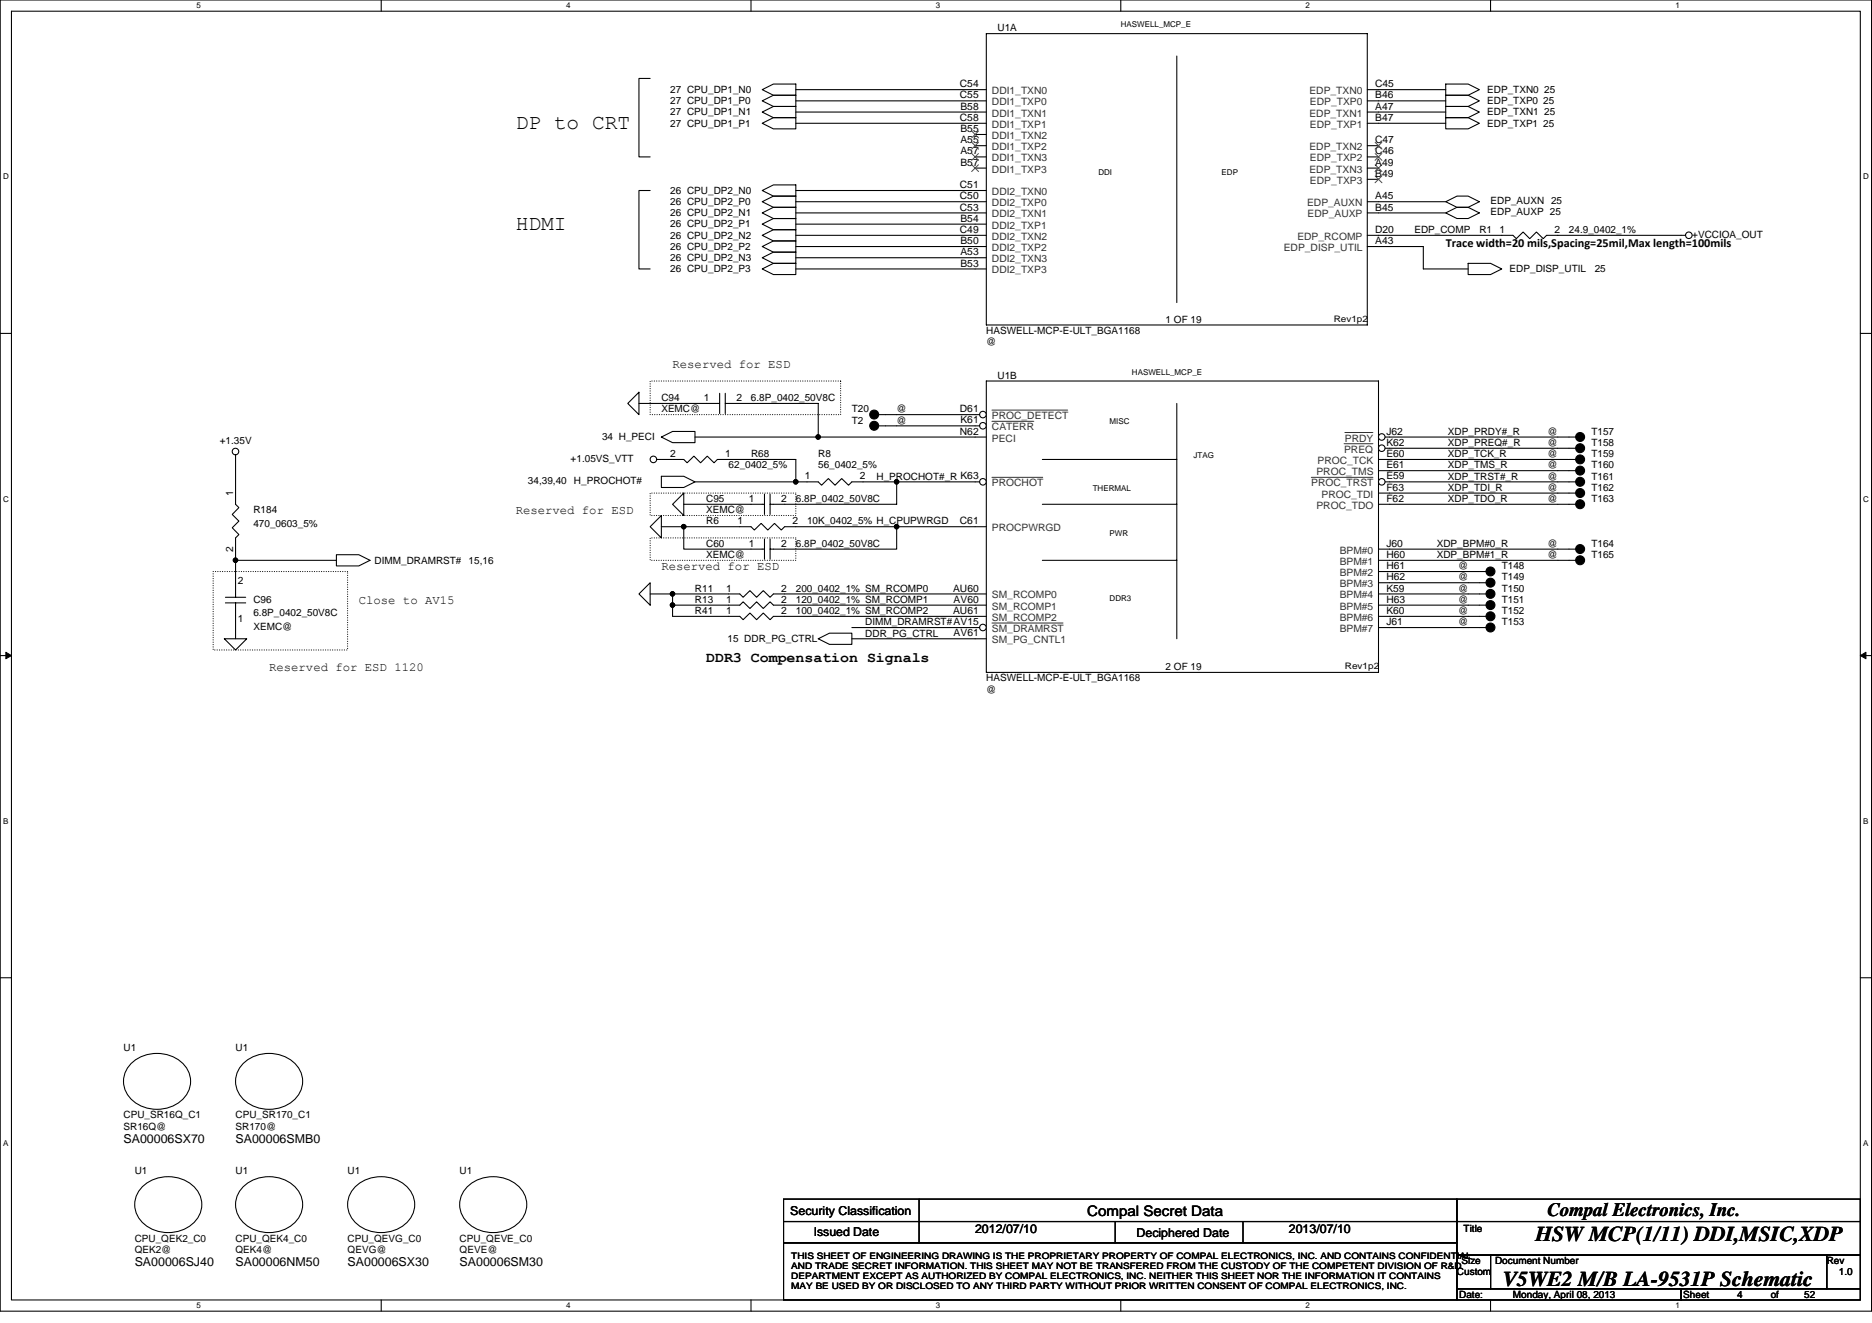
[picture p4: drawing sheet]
<svg xmlns="http://www.w3.org/2000/svg" width="297mm" height="210mm" viewBox="0 0 297 210" stroke-linecap="round" stroke-linejoin="round" font-family="sans-serif">
<defs><g id="words">
<g font-size="3.4">
<text x="81.8" y="20.5">DP to CRT</text>
<text x="81.8" y="36.5">HDMI</text>
<text x="243.6" y="196.8">HSW MCP(1/11) DDI,MSIC,XDP</text>
<text x="238.5" y="204">V5WE2 M/B LA-9531P Schematic</text>
</g>
<text font-size="3" x="245.6" y="193">Compal Electronics, Inc.</text>
<g font-size="2.3">
<text x="112.1" y="105.1">DDR3 Compensation Signals</text>
<text x="172.5" y="192.8">Compal Secret Data</text>
</g>
<g font-size="1.9">
<text x="229.4" y="39.2">Trace width=20 mils,Spacing=25mil,Max length=100mils</text>
<text x="106.7" y="58.5">Reserved for ESD</text>
<text x="81.8" y="81.6">Reserved for ESD</text>
<text x="56.9" y="95.8">Close to AV15</text>
<text x="104.9" y="90.5">Reserved for ESD</text>
<text x="42.7" y="106.5">Reserved for ESD 1120</text>
<text x="19.6" y="181.3">SA00006SX70</text>
<text x="37.4" y="181.3">SA00006SMB0</text>
<text x="125.4" y="192.7">Security Classification</text>
<text x="129.1" y="196.1">Issued Date</text>
<text x="154.7" y="195.6">2012/07/10</text>
<text x="180.3" y="196.3">Deciphered Date</text>
<text x="204.5" y="195.6">2013/07/10</text>
<text x="21.4" y="200.9">SA00006SJ40</text>
<text x="37.4" y="200.9">SA00006NM50</text>
<text x="55.2" y="200.9">SA00006SX30</text>
<text x="72.9" y="200.9">SA00006SM30</text>
</g>
<g font-size="1.6">
<text x="158.3" y="5">U1A</text>
<text x="106.4" y="14.8">27 CPU_DP1_N0</text>
<text x="106.4" y="16.5">27 CPU_DP1_P0</text>
<text x="152.3" y="15.6">C55</text>
<text x="152.3" y="13.8">C54</text>
<text x="152.4" y="17.4">B58</text>
<text x="218.2" y="15.6">B46</text>
<text x="218.2" y="17.4">A47</text>
<text x="218.2" y="13.8">C45</text>
<text x="236" y="16.5">EDP_TXP0 25</text>
<text x="236" y="14.8">EDP_TXN0 25</text>
<text x="106.4" y="18.3">27 CPU_DP1_N1</text>
<text x="106.4" y="20.1">27 CPU_DP1_P1</text>
<text x="152.3" y="19.2">C58</text>
<text x="152.4" y="22.7">A55</text>
<text x="152.4" y="21">B55</text>
<text x="218.2" y="19.2">B47</text>
<text x="218.2" y="22.7">C47</text>
<text x="236" y="20.1">EDP_TXP1 25</text>
<text x="236" y="18.3">EDP_TXN1 25</text>
<text x="152.3" y="29.8">C51</text>
<text x="152.4" y="26.3">B57</text>
<text x="152.4" y="24.5">A57</text>
<text x="218.2" y="28.1">B49</text>
<text x="218.2" y="24.5">C46</text>
<text x="218.2" y="26.3">A49</text>
<text x="106.4" y="30.8">26 CPU_DP2_N0</text>
<text x="106.4" y="32.5">26 CPU_DP2_P0</text>
<text x="106.4" y="34.3">26 CPU_DP2_N1</text>
<text x="152.3" y="33.4">C53</text>
<text x="152.3" y="31.6">C50</text>
<text x="152.4" y="35.2">B54</text>
<text x="218.2" y="33.4">B45</text>
<text x="218.2" y="31.6">A45</text>
<text x="236.5" y="34.1">EDP_AUXP 25</text>
<text x="236.5" y="32.4">EDP_AUXN 25</text>
<text x="106.4" y="36.1">26 CPU_DP2_P1</text>
<text x="106.4" y="37.9">26 CPU_DP2_N2</text>
<text x="106.4" y="39.6">26 CPU_DP2_P2</text>
<text x="106.4" y="41.4">26 CPU_DP2_N3</text>
<text x="152.3" y="37">C49</text>
<text x="152.4" y="40.5">A53</text>
<text x="152.4" y="38.7">B50</text>
<text x="218.2" y="38.7">A43</text>
<text x="218.2" y="37">D20</text>
<text x="224.4" y="37">EDP_COMP</text>
<text x="234.7" y="37">R1</text>
<text x="237.9" y="37">1</text>
<text x="246.7" y="37">2</text>
<text x="249" y="37">24.9_0402_1%</text>
<text x="268.5" y="37.7">+VCCIOA_OUT</text>
<text x="106.4" y="43.2">26 CPU_DP2_P3</text>
<text x="152.4" y="42.3">B53</text>
<text x="239.5" y="43.2">EDP_DISP_UTIL</text>
<text x="253" y="43.2">25</text>
<text x="156.5" y="53">HASWELL-MCP-E-ULT_BGA1168</text>
<text x="185" y="51.2">1 OF 19</text>
<text x="156.5" y="54.8">@</text>
<text x="104.9" y="63.6">C94</text>
<text x="104.9" y="65.4">XEMC@</text>
<text x="111.7" y="63.6">1</text>
<text x="116.9" y="63.6">2</text>
<text x="119.2" y="63.6">6.8P_0402_50V8C</text>
<text x="135.2" y="65.4">T20</text>
<text x="142.3" y="65.4">@</text>
<text x="152.3" y="65.4">D61</text>
<text x="158.3" y="60.1">U1B</text>
<text x="34.9" y="70.4">+1.35V</text>
<text x="95.5" y="69.9">34 H_PECI</text>
<text x="135.2" y="67.2">T2</text>
<text x="142.3" y="67.2">@</text>
<text x="152.3" y="69">N62</text>
<text x="152.4" y="67.2">K61</text>
<text x="220" y="70.7">K62</text>
<text x="220" y="69">J62</text>
<text x="229.8" y="69">XDP_PRDY#_R</text>
<text x="229.8" y="70.8">XDP_PREQ#_R</text>
<text x="245.6" y="69">@</text>
<text x="245.6" y="70.8">@</text>
<text x="252.5" y="69">T157</text>
<text x="252.5" y="70.8">T158</text>
<text x="83.8" y="76.8">34,39,40</text>
<text x="90.5" y="73.3">+1.05VS_VTT</text>
<text x="91.1" y="76.8">H_PROCHOT#</text>
<text x="106.4" y="72.5">2</text>
<text x="115.1" y="72.5">1</text>
<text x="115.6" y="74.3">62_0402_5%</text>
<text x="119.2" y="72.5">R68</text>
<text x="127.7" y="76.1">1</text>
<text x="129.8" y="72.5">R8</text>
<text x="129.8" y="74.3">56_0402_5%</text>
<text x="136.4" y="76.1">2</text>
<text x="139.1" y="76.1">H_PROCHOT#_R K63</text>
<text x="220" y="72.5">E60</text>
<text x="220" y="74.3">E61</text>
<text x="220" y="76.1">E59</text>
<text x="220" y="77.9">F63</text>
<text x="229.8" y="72.5">XDP_TCK_R</text>
<text x="229.8" y="74.3">XDP_TMS_R</text>
<text x="229.8" y="76.1">XDP_TRST#_R</text>
<text x="229.8" y="77.9">XDP_TDI_R</text>
<text x="245.6" y="72.5">@</text>
<text x="245.6" y="76.1">@</text>
<text x="245.6" y="74.3">@</text>
<text x="245.6" y="77.9">@</text>
<text x="252.5" y="72.5">T159</text>
<text x="252.5" y="76.1">T161</text>
<text x="252.5" y="74.3">T160</text>
<text x="252.5" y="77.9">T162</text>
<text x="37" y="78.8" transform="rotate(-90 37 78.8)">1</text>
<text x="40.2" y="81.4">R184</text>
<text x="40.2" y="83.6">470_0603_5%</text>
<text x="112.1" y="83.2">R6</text>
<text x="112.1" y="79.7">C95</text>
<text x="112.1" y="81.4">XEMC@</text>
<text x="117" y="83.2">1</text>
<text x="118.8" y="79.6">1</text>
<text x="124" y="79.6">2</text>
<text x="125.7" y="83.2">2</text>
<text x="126.3" y="79.7">6.8P_0402_50V8C</text>
<text x="128.1" y="83.2">10K_0402_5% H_CPUPWRGD</text>
<text x="152.3" y="83.2">C61</text>
<text x="220" y="79.6">F62</text>
<text x="229.8" y="79.7">XDP_TDO_R</text>
<text x="245.6" y="79.7">@</text>
<text x="252.5" y="79.7">T163</text>
<text x="37" y="87.5" transform="rotate(-90 37 87.5)">2</text>
<text x="59.4" y="89.4">DIMM_DRAMRST#</text>
<text x="74.4" y="89.4">15,16</text>
<text x="112.1" y="86.8">C60</text>
<text x="112.1" y="88.5">XEMC@</text>
<text x="118.8" y="86.7">1</text>
<text x="124" y="86.7">2</text>
<text x="126.3" y="86.8">6.8P_0402_50V8C</text>
<text x="220" y="86.7">J60</text>
<text x="220" y="88.5">H60</text>
<text x="228" y="88.5">XDP_BPM#1_R</text>
<text x="228" y="86.8">XDP_BPM#0_R</text>
<text x="245.6" y="86.8">@</text>
<text x="245.6" y="88.5">@</text>
<text x="252.5" y="86.8">T164</text>
<text x="252.5" y="88.5">T165</text>
<text x="37.8" y="92.6">2</text>
<text x="40.2" y="95.7">C96</text>
<text x="110.3" y="95.7">R13</text>
<text x="110.3" y="93.9">R11</text>
<text x="115.2" y="95.6">1</text>
<text x="115.2" y="93.9">1</text>
<text x="124" y="95.6">2</text>
<text x="124" y="93.9">2</text>
<text x="126.3" y="95.7">120_0402_1% SM_RCOMP1</text>
<text x="126.3" y="93.9">200_0402_1% SM_RCOMP0</text>
<text x="151.2" y="93.9">AU60</text>
<text x="151.3" y="95.6">AV60</text>
<text x="220" y="90.3">H61</text>
<text x="220" y="92.1">H62</text>
<text x="220" y="95.6">H63</text>
<text x="220" y="93.9">K59</text>
<text x="231.3" y="90.3">@</text>
<text x="231.3" y="92.1">@</text>
<text x="231.3" y="93.9">@</text>
<text x="231.3" y="95.7">@</text>
<text x="238.3" y="90.3">T148</text>
<text x="238.3" y="92.1">T149</text>
<text x="238.3" y="93.9">T150</text>
<text x="238.3" y="95.7">T151</text>
<text x="37.8" y="98.7">1</text>
<text x="40.2" y="97.8">6.8P_0402_50V8C</text>
<text x="40.2" y="99.9">XEMC@</text>
<text x="110.3" y="97.4">R41</text>
<text x="115.2" y="97.4">1</text>
<text x="115.4" y="101.9">15 DDR_PG_CTRL</text>
<text x="124" y="97.4">2</text>
<text x="126.3" y="97.4">100_0402_1% SM_RCOMP2</text>
<text x="137.3" y="99.2">DIMM_DRAMRST#AV15</text>
<text x="137.3" y="101">DDR_PG_CTRL</text>
<text x="151.2" y="97.4">AU61</text>
<text x="151.3" y="101">AV61</text>
<text x="220" y="99.2">J61</text>
<text x="220" y="97.4">K60</text>
<text x="231.3" y="97.4">@</text>
<text x="231.3" y="99.2">@</text>
<text x="238.3" y="97.4">T152</text>
<text x="238.3" y="99.2">T153</text>
<text x="185" y="106.3">2 OF 19</text>
<text x="156.5" y="109.9">@</text>
<text x="156.5" y="108.1">HASWELL-MCP-E-ULT_BGA1168</text>
<text x="19.6" y="166.8">U1</text>
<text x="37.4" y="166.8">U1</text>
<text x="19.6" y="177.4">CPU_SR16Q_C1</text>
<text x="19.6" y="179.2">SR16Q@</text>
<text x="37.4" y="177.4">CPU_SR170_C1</text>
<text x="37.4" y="179.2">SR170@</text>
<text x="21.4" y="186.3">U1</text>
<text x="37.4" y="186.3">U1</text>
<text x="55.2" y="186.3">U1</text>
<text x="72.9" y="186.3">U1</text>
<text x="21.4" y="197">CPU_QEK2_C0</text>
<text x="37.4" y="197">CPU_QEK4_C0</text>
<text x="55.2" y="197">CPU_QEVG_C0</text>
<text x="72.9" y="197">CPU_QEVE_C0</text>
<text x="232.2" y="195.4">Title</text>
<text x="21.4" y="198.8">QEK2@</text>
<text x="37.4" y="198.8">QEK4@</text>
<text x="55.2" y="198.8">QEVG@</text>
<text x="72.9" y="198.8">QEVE@</text>
<text x="231.2" y="202.3">Custom</text>
<text x="231.9" y="200.6">Size</text>
<text x="237.2" y="200.6">Document Number</text>
<text x="289.9" y="200.6">Rev</text>
<text x="291.8" y="202.3">1.0</text>
<text x="231.5" y="205.9">Date:</text>
<text x="240.1" y="205.9">Monday, April 08, 2013</text>
<text x="267.1" y="205.9">Sheet</text>
<text x="275.6" y="205.9">4</text>
<text x="281" y="205.9">of</text>
<text x="286.3" y="205.9">52</text>
</g>
<g font-size="1.6" fill="#333">
<text x="157.4" y="16.7">DDI1_TXP0</text>
<text x="157.4" y="14.9">DDI1_TXN0</text>
<text x="207.8" y="14.9">EDP_TXN0</text>
<text x="207.9" y="16.7">EDP_TXP0</text>
<text x="157.4" y="23.8">DDI1_TXP2</text>
<text x="157.4" y="22.1">DDI1_TXN2</text>
<text x="157.4" y="20.3">DDI1_TXP1</text>
<text x="157.4" y="18.5">DDI1_TXN1</text>
<text x="207.8" y="23.8">EDP_TXN2</text>
<text x="207.8" y="18.5">EDP_TXN1</text>
<text x="207.9" y="20.3">EDP_TXP1</text>
<text x="157.4" y="27.4">DDI1_TXP3</text>
<text x="157.4" y="25.6">DDI1_TXN3</text>
<text x="207.8" y="27.4">EDP_TXN3</text>
<text x="207.9" y="29.2">EDP_TXP3</text>
<text x="207.9" y="25.6">EDP_TXP2</text>
<text x="157.4" y="34.5">DDI2_TXN1</text>
<text x="157.4" y="30.9">DDI2_TXN0</text>
<text x="157.4" y="32.7">DDI2_TXP0</text>
<text x="207.4" y="32.7">EDP_AUXN</text>
<text x="207.5" y="34.5">EDP_AUXP</text>
<text x="157.4" y="41.6">DDI2_TXN3</text>
<text x="157.4" y="39.8">DDI2_TXP2</text>
<text x="157.4" y="38.1">DDI2_TXN2</text>
<text x="157.4" y="36.3">DDI2_TXP1</text>
<text x="203.7" y="39.8">EDP_DISP_UTIL</text>
<text x="205.9" y="38.1">EDP_RCOMP</text>
<text x="157.4" y="43.4">DDI2_TXP3</text>
<text x="157.4" y="68.3">CATERR</text>
<text x="157.4" y="70.1">PECI</text>
<text x="157.4" y="66.5">PROC_DETECT</text>
<text x="213.3" y="71.8">PREQ</text>
<text x="213.4" y="70.1">PRDY</text>
<text x="157.4" y="77.2">PROCHOT</text>
<text x="208.1" y="77.2">PROC_TRST</text>
<text x="208.9" y="75.4">PROC_TMS</text>
<text x="209.1" y="73.6">PROC_TCK</text>
<text x="208.9" y="80.7">PROC_TDO</text>
<text x="209.7" y="79">PROC_TDI</text>
<text x="157.4" y="84.3">PROCPWRGD</text>
<text x="212.6" y="87.8">BPM#0</text>
<text x="212.6" y="89.6">BPM#1</text>
<text x="157.4" y="95">SM_RCOMP0</text>
<text x="212.6" y="91.4">BPM#2</text>
<text x="212.6" y="93.2">BPM#3</text>
<text x="212.6" y="95">BPM#4</text>
<text x="157.4" y="96.7">SM_RCOMP1</text>
<text x="157.4" y="98.5">SM_RCOMP2</text>
<text x="157.4" y="100.3">SM_DRAMRST</text>
<text x="212.6" y="100.3">BPM#7</text>
<text x="212.6" y="98.5">BPM#6</text>
<text x="212.6" y="96.7">BPM#5</text>
<text x="157.4" y="102.1">SM_PG_CNTL1</text>
</g>
<g font-size="1.4">
<text x="211.6" y="51.1">Rev1p2</text>
<text x="213.4" y="106.2">Rev1p2</text>
<text x="125.6" y="199.7">THIS SHEET OF ENGINEERING DRAWING IS THE PROPRIETARY PROPERTY OF COMPAL ELECTRONICS, INC. AND CONTAINS CONFIDENTIAL</text>
<text x="125.6" y="201.3">AND TRADE SECRET INFORMATION. THIS SHEET MAY NOT BE TRANSFERED FROM THE CUSTODY OF THE COMPETENT DIVISION OF R&amp;D</text>
<text x="125.6" y="202.9">DEPARTMENT EXCEPT AS AUTHORIZED BY COMPAL ELECTRONICS, INC. NEITHER THIS SHEET NOR THE INFORMATION IT CONTAINS</text>
<text x="125.6" y="204.6">MAY BE USED BY OR DISCLOSED TO ANY THIRD PARTY WITHOUT PRIOR WRITTEN CONSENT OF COMPAL ELECTRONICS, INC.</text>
</g>
<g font-size="1.3">
<text x="31.2" y="1.3">5</text>
<text x="89.8" y="1.3">4</text>
<text x="148.5" y="1.3">3</text>
<text x="177.8" y="4.3">HASWELL_MCP_E</text>
<text x="207.2" y="1.3">2</text>
<text x="265.8" y="1.3">1</text>
<text x=".5" y="28.5">D</text>
<text x="174.3" y="27.8">DDI</text>
<text x="193.8" y="27.8">EDP</text>
<text x="295.6" y="28.5">D</text>
<text x="179.6" y="59.5">HASWELL_MCP_E</text>
<text x="176.1" y="67.3">MISC</text>
<text x="173.4" y="78">THERMAL</text>
<text x="189.4" y="72.6">JTAG</text>
<text x=".5" y="79.6">C</text>
<text x="295.6" y="79.6">C</text>
<text x="176.1" y="85.1">PWR</text>
<text x="176.1" y="95.4">DDR3</text>
<text x=".5" y="130.7">B</text>
<text x="295.6" y="130.7">B</text>
<text x=".5" y="181.8">A</text>
<text x="295.6" y="181.8">A</text>
<text x="31.2" y="207.6">5</text>
<text x="89.8" y="207.6">4</text>
<text x="148.5" y="207.6">3</text>
<text x="207.2" y="207.6">2</text>
<text x="265.8" y="207.6">1</text>
</g>
</g></defs>
<path d="M0 0h297v208h-297zM1.8 1.8h293.4v204.4h-293.4z" fill="none" stroke="#000" stroke-width=".17"/>
<g fill="#fff">
<path d="M31.2 .2h.7v1.4h-.7z"/>
<path d="M31.2 206.4h.7v1.5h-.7z"/>
</g>
<path d="M60.5 0v1.8M60.5 206.2v1.8" fill="none" stroke="#000" stroke-width=".17"/>
<g fill="#fff">
<path d="M89.8 .2h.7v1.4h-.7z"/>
<path d="M89.8 206.4h.7v1.5h-.7z"/>
</g>
<path d="M119.2 0v1.8M119.2 206.2v1.8" fill="none" stroke="#000" stroke-width=".17"/>
<g fill="#fff">
<path d="M148.5 .2h.7v1.4h-.7z"/>
<path d="M148.5 206.4h.7v1.5h-.7z"/>
</g>
<path d="M177.8 0v1.8M177.8 206.2v1.8" fill="none" stroke="#000" stroke-width=".17"/>
<g fill="#fff">
<path d="M207.2 .2h.7v1.4h-.7z"/>
<path d="M207.2 206.4h.7v1.5h-.7z"/>
</g>
<path d="M236.5 0v1.8M236.5 206.2v1.8" fill="none" stroke="#000" stroke-width=".17"/>
<g fill="#fff">
<path d="M265.9 .2h.6v1.4h-.6z"/>
<path d="M265.9 206.4h.6v1.5h-.6z"/>
<path d="M.5 27.3h.9v1.4h-.9z"/>
<path d="M295.6 27.3h.9v1.4h-.9z"/>
<path d="M.5 78.4h.9v1.5h-.9z"/>
<path d="M295.6 78.4h.9v1.5h-.9z"/>
</g>
<path d="M0 52.9h1.8M295.2 52.9h1.8" fill="none" stroke="#000" stroke-width=".17"/>
<g fill="#fff">
<path d="M.5 129.6h.8v1.4h-.8z"/>
<path d="M295.6 129.6h.9v1.4h-.9z"/>
</g>
<path d="M0 104h1.8M295.2 104h1.8" fill="none" stroke="#000" stroke-width=".17"/>
<path d="M.9 103.5l.9 .5-.9 .5zM295.2 104l.9-.5v1z" fill="#000" stroke="#000" stroke-width=".16"/>
<g fill="#fff">
<path d="M.5 180.7h.8v1.4h-.8z"/>
<path d="M295.6 180.7h.9v1.4h-.9z"/>
</g>
<g fill="none" stroke="#000" stroke-width=".17">
<path d="M103.2 12.4h-1.8v12.5h1.8M120.9 14.2l1.8-.9h3.6v1.8h-3.6zM120.9 16l1.8-.9h3.6v1.8h-3.6zM120.9 17.8l1.8-.9h3.6v1.8h-3.6zM120.9 19.6l1.8-.9h3.6v1.7h-3.6zM126.3 14.2h30.2M156.5 16h-30.2M156.5 17.8h-30.2M156.5 19.6h-30.2M156.5 5.3h60.5v46.3h-60.5zM186.7 8.9v39.1M217 16h12.4"/>
<path d="M217 17.8h12.4M217 19.6h12.4M217 14.2h12.4M229.4 15.1h3.6l1.7 .9-1.7 .9h-3.6zM229.4 13.3h3.6l1.7 .9-1.7 .9h-3.6zM229.4 18.7h3.6l1.7 .9-1.7 .8h-3.6zM229.4 16.9h3.6l1.7 .9-1.7 .9h-3.6zM103.2 30.2h-1.8v12.5h1.8M120.9 30.2l1.8-.9h3.6v1.8h-3.6zM120.9 32l1.8-.9h3.6v1.8h-3.6zM120.9 33.8l1.8-.9h3.6v1.8h-3.6zM120.9 35.6l1.8-.9h3.6v1.7h-3.6z"/>
<path d="M120.9 37.3l1.8-.9h3.6v1.8h-3.6zM120.9 39.1l1.8-.9h3.6v1.8h-3.6zM154.7 26.7h1.8M154.7 24.9h1.8M154.7 23.1h1.8M154.7 21.3h1.8M156.5 30.2h-30.2M156.5 32h-30.2M156.5 33.8h-30.2M156.5 35.6h-30.2M156.5 37.3h-30.2M156.5 39.1h-30.2"/>
<path d="M217 39.1h8.8v3.6h7.2M217 32h12.4M217 33.8h12.4M217 26.7h1.7M217 28.4h1.7M217 24.9h1.7M217 23.1h1.7M229.4 33.8l1.8-.9h1.8l1.7 .9-1.7 .9h-1.8zM229.4 32l1.8-.9h1.8l1.7 .9-1.7 .9h-1.8zM267.5 37.3h-22.1l-.5 .6-1.1-1.1-1.1 1.1-1-1.1-1.1 1.1-.5-.6h-23.1M120.9 40.9l1.8-.9h3.6v1.8h-3.6zM120.9 42.7l1.8-.9h3.6v1.8h-3.6z"/>
<path d="M156.5 42.7h-30.2M156.5 40.9h-30.2M233 41.8h3.5l1.8 .9-1.8 .9h-3.5zM37.4 72.2v7.8l.5 .5-1.1 1.1 1.1 1.1-1.1 1 1.1 1.1-.5 .5v9.5M99.6 64l1.8-1.8v3.6zM101.4 64h10.7M104.2 72.9h4.3l.5 .5 1.1-1 1.1 1 1-1 1.1 1 .5-.5h12.5v3.6M104.9 69.3l1.8-.8h3.6v1.7h-3.6zM104.9 75.6h3.6l1.8 .9-1.8 .8h-3.6zM108.5 78.2v3.6l-1.8-1.8zM117.4 64h12.4v5.3M121.3 78.4v3.2"/>
<path d="M122.2 78.4v3.2M139.4 67.6h15.3M139.4 65.8h15.3M142.3 76.5v3.5h-20.1M154.7 76.5h-19.5l-.6 .5-1-1.1-1.1 1.1-1.1-1.1-1 1.1-.6-.5h-19.5M154.7 69.3h-44.4M156.5 60.5h62.2v46.2h-62.2zM165.4 72.9h21.3M186.7 64v37.3M220.5 72.9h29.5M220.5 76.5h29.5M220.5 71.1h29.5"/>
<path d="M220.5 74.7h29.5M220.5 78.2h29.5M250 69.3h-29.5M35.8 94.8h3.2M35.8 95.7h3.2M37.4 88.9h16M37.4 95.7v5.6M53.4 88h3.5l1.8 .9-1.8 .9h-3.5zM101.4 94.2l1.8-1.7v3.5zM103.2 94.2h3.5v1.8M104.9 83.6h3.6v3.5h12.8M104.9 81.8v3.5l-1.7-1.7z"/>
<path d="M106.7 96h10.7l.5-.5 1.1 1 1.1-1 1 1 1.1-1 .5 .5h32M106.7 96v1.8h10.7l.5 .5 1.1-1 1.1 1 1-1 1.1 1 .5-.5h32M108.5 83.6h10.7l.5 .5 1.1-1.1 1 1.1 1.1-1.1 1.1 1.1 .5-.5h17.8v3.5h-20.1M121.3 80h-12.8M121.3 85.5v3.2M122.2 85.5v3.2M135.2 99.6h19.5M142.3 83.6h12.4M154.7 94.2h-32l-.5 .6-1.1-1.1-1 1.1-1.1-1.1-1.1 1.1-.5-.6h-10.7M165.4 88.9h21.3M165.4 80h21.3M220.5 96h12.5"/>
<path d="M220.5 94.2h12.5M220.5 97.8h15.3M220.5 90.7h15.3M220.5 88.9h29.5M220.5 80h29.5M220.5 87.1h29.5M235.8 99.6h-15.3M235.8 92.5h-15.3M35.6 101.3h3.6l-1.8 1.8zM129.8 101.3l1.8-.8h3.6v1.7h-3.6zM135.2 101.3h19.5M0 155.1h1.8"/>
<path d="M295.2 155.1h1.8M20.8 168.7a6 6 0 0 1 8.7 .6 4 4 0 0 1-1.9 6.1 5.8 5.8 0 0 1-7.7-2.3 3.9 3.9 0 0 1 .9-4.4zM38.6 168.7a6 6 0 0 1 8.7 .6 4 4 0 0 1-1.9 6.1 5.8 5.8 0 0 1-7.7-2.3 3.9 3.9 0 0 1 .9-4.4zM22.6 188.3a6 6 0 0 1 8.7 .6 4 4 0 0 1-1.9 6.1 5.8 5.8 0 0 1-7.7-2.3 3.9 3.9 0 0 1 .9-4.4zM56.4 188.3a6 6 0 0 1 8.7 .6 4 4 0 0 1-1.9 6.1 5.8 5.8 0 0 1-7.7-2.3 3.9 3.9 0 0 1 .9-4.4zM74.2 188.3a6 6 0 0 1 8.7 .6 4 4 0 0 1-2 6.1 5.8 5.8 0 0 1-7.6-2.3 3.9 3.9 0 0 1 .9-4.4zM124.3 190.2h106.9v3.6h-106.9zM124.3 193.8h106.9v3.4h-106.9zM124.3 197.2h106.9v9h-106.9zM145.8 190.2v7M177 193.8v3.4M197.2 193.8v3.4"/>
<path d="M231.2 190.2h64v3.6h-64zM231.2 193.8h64v5.3h-64zM231.2 199.1h5.3v5.4h-5.3zM236.5 199.1h53.4v5.4h-53.4zM289.9 199.1h5.3v5.4h-5.3zM231.2 204.5h35.5v1.7h-35.5zM266.7 204.5h28.5v1.7h-28.5z"/>
<circle cx="268" cy="37.3" r=".52"/>
<circle cx="37.4" cy="71.6" r=".52"/>
<circle cx="103.7" cy="72.9" r=".52"/>
</g>
<path d="M103.2 60.5h30.2v5.3h-30.2zM103.2 78.2h23.1v3.6h-23.1zM33.8 90.7h21.4v12.4h-21.4zM103.2 85.3h23.1v3.6h-23.1z" fill="none" stroke="#000" stroke-width=".17" stroke-dasharray="0 .3"/>
<g fill="#000" stroke="#000" stroke-width=".17">
<circle cx="126.3" cy="76.4" r=".35"/>
<circle cx="129.8" cy="69.3" r=".35"/>
<circle cx="138.7" cy="65.8" r=".71"/>
<circle cx="138.7" cy="67.6" r=".71"/>
<circle cx="142.3" cy="76.4" r=".35"/>
<circle cx="250.7" cy="78.2" r=".71"/>
<circle cx="250.7" cy="71.1" r=".71"/>
<circle cx="250.7" cy="74.7" r=".71"/>
<circle cx="250.7" cy="76.4" r=".71"/>
<circle cx="250.7" cy="80" r=".71"/>
<circle cx="250.7" cy="72.9" r=".71"/>
<circle cx="250.7" cy="69.3" r=".71"/>
<circle cx="37.4" cy="88.9" r=".35"/>
<circle cx="106.7" cy="96" r=".35"/>
<circle cx="106.7" cy="94.2" r=".35"/>
<circle cx="108.5" cy="83.6" r=".35"/>
<circle cx="142.3" cy="83.6" r=".35"/>
<circle cx="236.5" cy="97.8" r=".71"/>
<circle cx="236.5" cy="92.4" r=".71"/>
<circle cx="236.5" cy="99.6" r=".71"/>
<circle cx="236.5" cy="90.7" r=".71"/>
<circle cx="250.7" cy="88.9" r=".71"/>
<circle cx="250.7" cy="87.1" r=".71"/>
</g>
<g fill="none" stroke="#4c4c4c" stroke-width=".16">
<path d="M154.2 26.1l1.1 1.1M154.2 24.4l1.1 1M154.2 22.6l1.1 1.1M154.2 20.8l1.1 1.1M155.3 26.1l-1.1 1.1M155.3 24.4l-1.1 1M155.3 22.6l-1.1 1.1M155.3 20.8l-1.1 1.1M218.2 27.9l1.1 1.1M218.2 26.1l1.1 1.1M218.2 24.4l1.1 1M218.2 22.6l1.1 1.1"/>
<path d="M219.3 27.9l-1.1 1.1M219.3 26.1l-1.1 1.1M219.3 24.4l-1.1 1M219.3 22.6l-1.1 1.1"/>
</g>
<circle cx="219.2" cy="71.1" r=".52" fill="#fff" stroke="#000" stroke-width=".17"/>
<path d="M219.8 71.1h.7" fill="none" stroke="#000" stroke-width=".17"/>
<path d="M213.3 70.4h4.5" fill="none" stroke="#333" stroke-width=".16"/>
<circle cx="219.2" cy="69.3" r=".52" fill="#fff" stroke="#000" stroke-width=".17"/>
<path d="M218.7 72.9h1.8M219.8 69.3h.7" fill="none" stroke="#000" stroke-width=".17"/>
<path d="M213.4 68.6h4.4" fill="none" stroke="#333" stroke-width=".16"/>
<circle cx="219.2" cy="76.4" r=".52" fill="#fff" stroke="#000" stroke-width=".17"/>
<path d="M219.8 76.5h.7" fill="none" stroke="#000" stroke-width=".17"/>
<path d="M208.1 75.7h9.7" fill="none" stroke="#333" stroke-width=".16"/>
<circle cx="156" cy="76.4" r=".52" fill="#fff" stroke="#000" stroke-width=".17"/>
<path d="M154.7 76.5h.7M154.7 83.6h1.8" fill="none" stroke="#000" stroke-width=".17"/>
<path d="M157.4 75.7h8.1" fill="none" stroke="#333" stroke-width=".16"/>
<circle cx="156" cy="67.6" r=".52" fill="#fff" stroke="#000" stroke-width=".17"/>
<path d="M154.7 67.6h.7M154.7 69.3h1.8" fill="none" stroke="#000" stroke-width=".17"/>
<path d="M157.4 66.8h6.6" fill="none" stroke="#333" stroke-width=".16"/>
<circle cx="156" cy="65.8" r=".52" fill="#fff" stroke="#000" stroke-width=".17"/>
<g fill="none" stroke="#000" stroke-width=".17">
<path d="M154.7 65.8h.7M218.7 74.7h1.8M218.7 78.2h1.8M154.7 94.2h1.8M154.7 96h1.8M154.7 97.8h1.8M218.7 80h1.8M218.7 87.1h1.8M218.7 90.7h1.8M218.7 88.9h1.8M218.7 92.5h1.8M218.7 99.6h1.8"/>
<path d="M218.7 94.2h1.8M218.7 96h1.8M218.7 97.8h1.8M154.7 101.3h1.8"/>
</g>
<path d="M157.4 65.1h12" fill="none" stroke="#333" stroke-width=".16"/>
<circle cx="156" cy="99.6" r=".52" fill="#fff" stroke="#000" stroke-width=".17"/>
<path d="M112.1 64h2.1M114.2 62.4v3.2M115.1 64h2.3M115.1 62.4v3.2M154.7 99.6h.7M233 94.2h2.8M233 96h2.8M38.6 188.3a6 6 0 0 1 8.7 .6 4 4 0 0 1-1.9 6.1 5.8 5.8 0 0 1-7.7-2.3 3.9 3.9 0 0 1 .9-4.4z" fill="none" stroke="#000" stroke-width=".17"/>
<path d="M157.4 98.8h11.3" fill="none" stroke="#333" stroke-width=".16"/>
<g fill="#000" stroke="#000" stroke-width=".17">
<circle cx="126.3" cy="76.4" r=".35"/>
<circle cx="129.8" cy="69.3" r=".35"/>
<circle cx="142.3" cy="76.4" r=".35"/>
<circle cx="37.4" cy="88.9" r=".35"/>
<circle cx="106.7" cy="96" r=".35"/>
<circle cx="106.7" cy="94.2" r=".35"/>
<circle cx="108.5" cy="83.6" r=".35"/>
<circle cx="142.3" cy="83.6" r=".35"/>
<circle cx="236.5" cy="94.2" r=".71"/>
<circle cx="236.5" cy="96" r=".71"/>
</g>
<use href="#words"/>
</svg>
